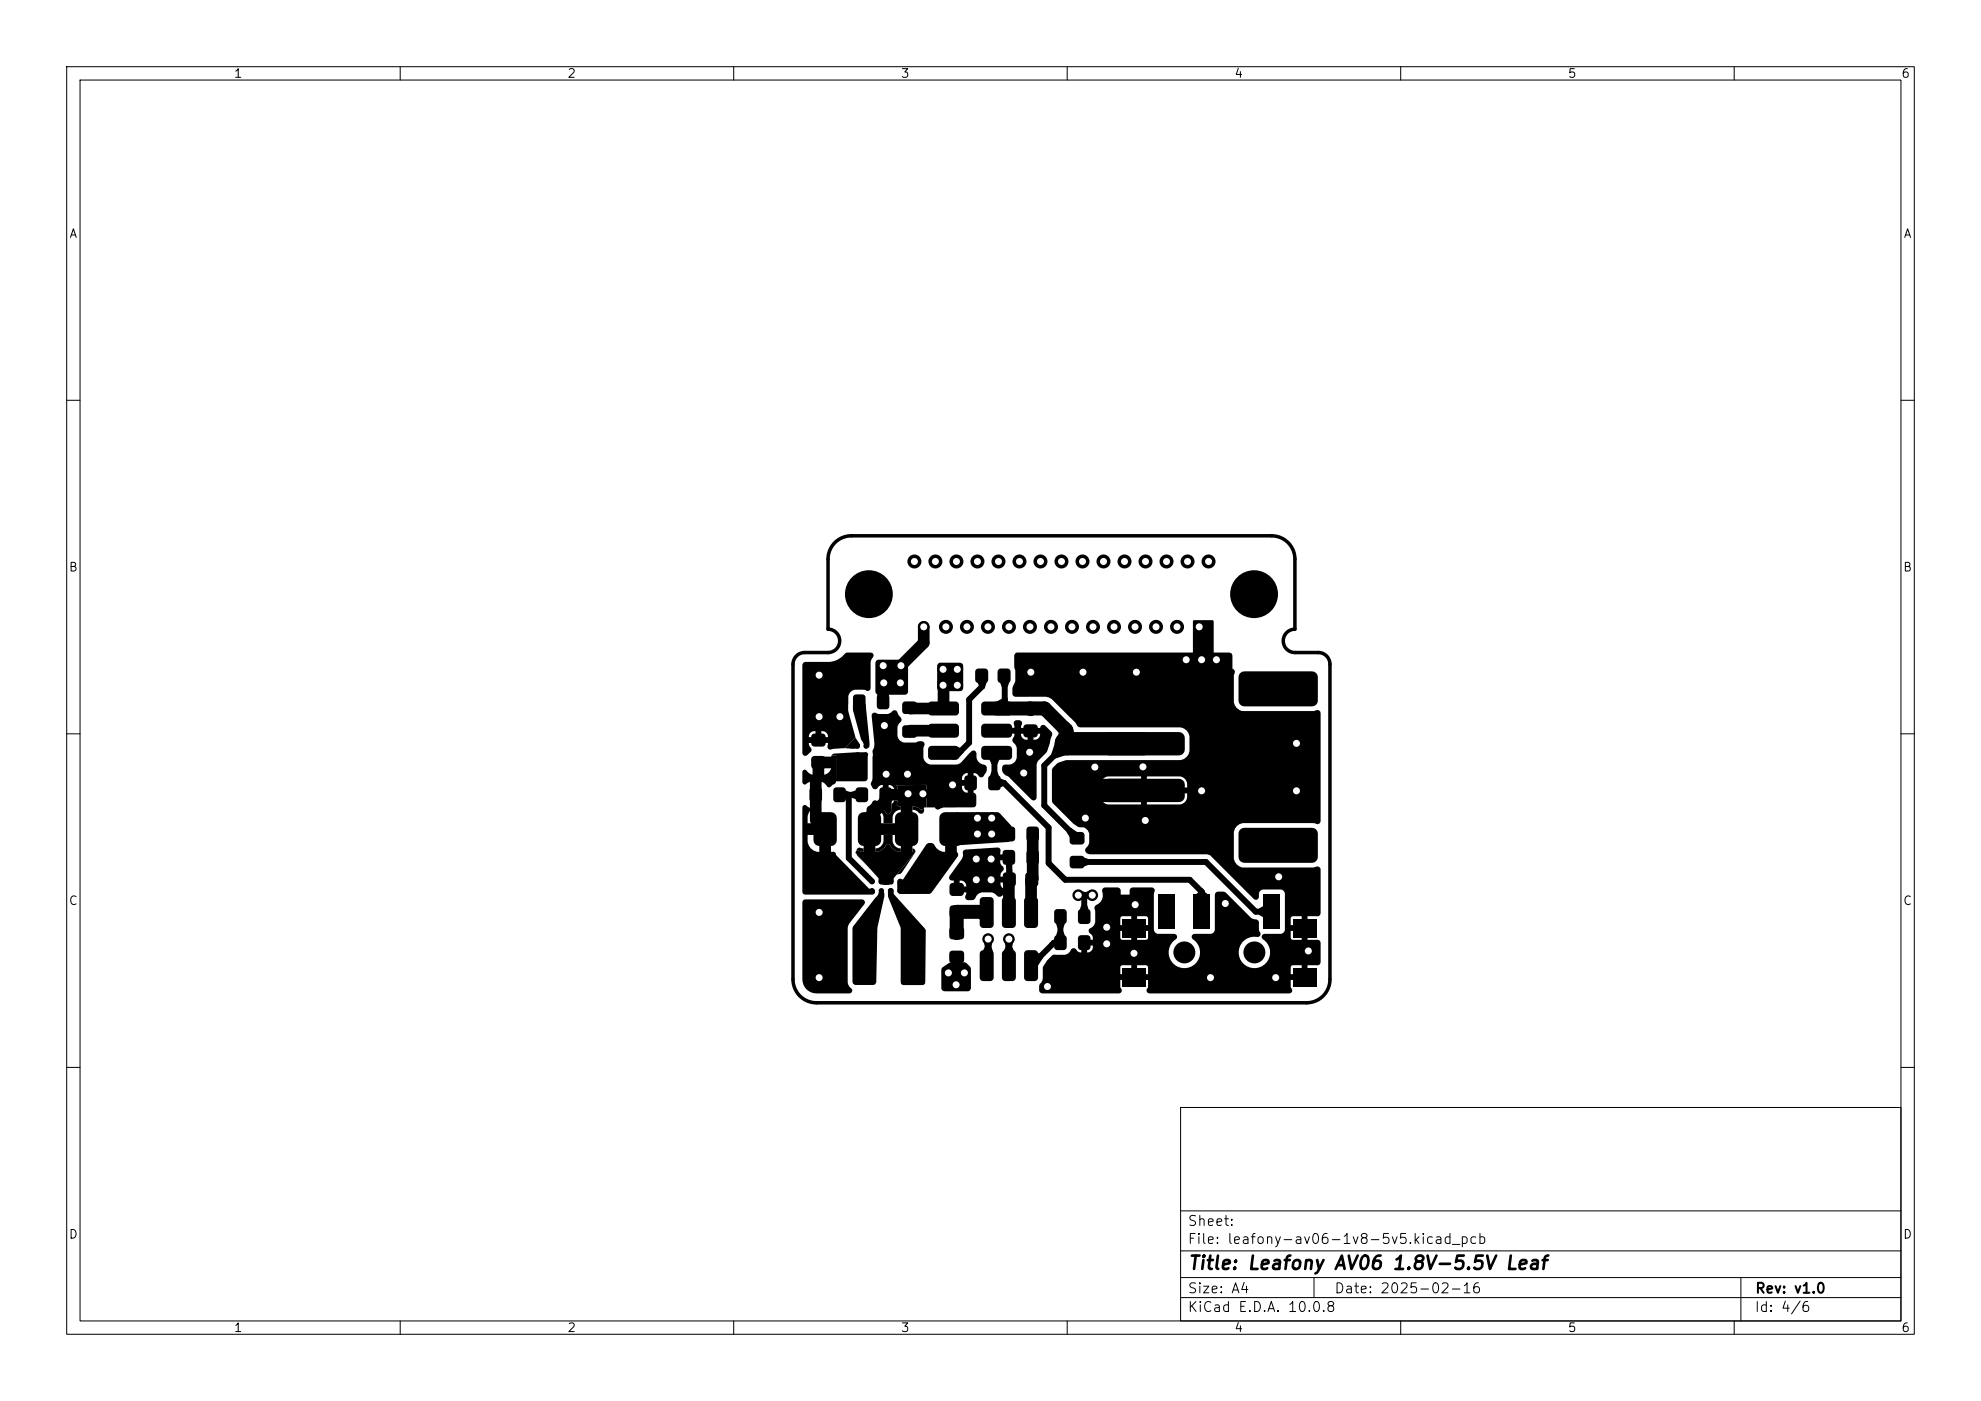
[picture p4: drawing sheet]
<svg xmlns="http://www.w3.org/2000/svg" width="297mm" height="210mm" viewBox="0 0 297 210" stroke-linecap="round" stroke-linejoin="round" font-family="sans-serif">
<defs><g id="words">
<text font-size="2" x="178" y="190.8">Title: Leafony AV06 1.8V-5.5V Leaf</text>
<g font-size="1.5">
<text x="178" y="184.1">Sheet:</text>
<text x="178" y="186.8">File: leafony-av06-1v8-5v5.kicad_pcb</text>
<text x="178" y="197">KiCad E.D.A. 10.0.8</text>
<text x="178" y="194.2">Size: A4</text>
<text x="200" y="194.2">Date: 2025-02-16</text>
<text x="263" y="197">Id: 4/6</text>
<text x="263" y="194.2">Rev: v1.0</text>
</g>
<g font-size="1.3">
<text x="35" y="12">1</text>
<text x="85" y="12">2</text>
<text x="135" y="12">3</text>
<text x="185" y="12">4</text>
<text x="235" y="12">5</text>
<text x="285" y="12">6</text>
<text x="10.3" y="36">A</text>
<text x="285.3" y="36">A</text>
<text x="10.2" y="86">B</text>
<text x="285.2" y="86">B</text>
<text x="10.2" y="136">C</text>
<text x="285.2" y="136">C</text>
<text x="10.2" y="186">D</text>
<text x="285.2" y="186">D</text>
<text x="35" y="200">1</text>
<text x="85" y="200">2</text>
<text x="135" y="200">3</text>
<text x="185" y="200">4</text>
<text x="235" y="200">5</text>
<text x="285" y="200">6</text>
</g>
</g></defs>
<g fill="none" stroke="#000" stroke-width=".15">
<path d="M10 10h277v190h-277zM12 12h273v186h-273zM60 10v2M110 10v2M160 10v2M210 10v2M260 10v2M10 60h2M285 60h2M10 110h2M285 110h2M10 160h2"/>
<path d="M177 166h108v32h-108zM285 160h2M60 198v2M110 198v2M160 198v2M177 194.5h108M177 191.5h108M177 187.5h108M177 181.5h108M197 191.5v3M210 198v2M260 198v2"/>
<path d="M261 191.5v6.5"/>
</g>
<g fill="none" stroke="#000" stroke-width=".7">
<circle cx="137.1" cy="84.2" r=".7"/>
<circle cx="140.2" cy="84.2" r=".7"/>
<circle cx="141.8" cy="94" r=".7"/>
<circle cx="143.4" cy="84.2" r=".7"/>
<circle cx="145" cy="94" r=".7"/>
<circle cx="146.5" cy="84.2" r=".7"/>
<circle cx="148.1" cy="94" r=".7"/>
<circle cx="149.7" cy="84.2" r=".7"/>
<circle cx="151.3" cy="94" r=".7"/>
<circle cx="152.8" cy="84.2" r=".7"/>
<circle cx="154.4" cy="94" r=".7"/>
<circle cx="156" cy="84.2" r=".7"/>
<circle cx="157.6" cy="94" r=".7"/>
<circle cx="159.1" cy="84.2" r=".7"/>
<circle cx="160.7" cy="94" r=".7"/>
<circle cx="162.3" cy="84.2" r=".7"/>
<circle cx="163.9" cy="94" r=".7"/>
<circle cx="165.4" cy="84.2" r=".7"/>
<circle cx="167" cy="94" r=".7"/>
<circle cx="168.6" cy="84.2" r=".7"/>
<circle cx="170.2" cy="94" r=".7"/>
<circle cx="171.7" cy="84.2" r=".7"/>
<circle cx="173.3" cy="94" r=".7"/>
<circle cx="174.9" cy="84.2" r=".7"/>
<circle cx="176.5" cy="94" r=".7"/>
<circle cx="178" cy="84.2" r=".7"/>
<circle cx="181.2" cy="84.2" r=".7"/>
</g>
<path d="M179 93.1h2.8v5.2h-2.8z" fill="#000" stroke="#000" stroke-width=".35"/>
<g fill="#000">
<path d="M120.5 99.3l.3-.1h3.8a3.1 3.1 0 0 0 2-1.1l.4-.3h3.5a.44 .44 0 0 1 .5 .3 .44 .44 0 0 1-.2 .5l-.3 .8v3.8a.43 .43 0 0 1-.3 .4 .43 .43 0 0 1-.4-.2 2.29 2.29 0 0 0-2.4 .5 2.46 2.46 0 0 0-.2 1.6v1.2l1.1 3.9-.1-.1-1.5 1.6-1.9 .2a.52 .52 0 0 1-.7-.1 .52 .52 0 0 1 0-.7v-.1h-2.8v.4a.75 .75 0 0 1 .2 1l-.3 .2a.47 .47 0 0 1-.5 .3 .47 .47 0 0 1-.4-.4v-2.5h1v.1h2.8a.82 .82 0 0 0-1-.9v.9h-.8v-.9a.84 .84 0 0 0-1 .8h-1v-10.7zM131.4 99l.3-.1h3.9l.4 .2 .1 .3v4.2l-.1 .4-.3 .1h-4l-.3-.1-.2-.3v-4.3zM140.7 99.5l.3-.2h2.9l.4 .2 .1 .3v3.3l-.2 .4-.3 .1h-2.9l-.4-.2-.1-.3v-3.3zM152.2 97.9l.3-.1h31.9l.4 .4v2l.2 .2 .1 .2-.1 .7v4a1.59 1.59 0 0 0 1.3 1.3h10.6l.6-.2 .4 .3 .1 16.4a.47 .47 0 0 1-.3 .4 .47 .47 0 0 1-.5-.1h-10.9a1.57 1.57 0 0 0-1.3 1.4v3.9a1.59 1.59 0 0 0 1.3 1.3h10.6l.6-.1a.46 .46 0 0 1 .5 .4v6.7l-.2 .2-.2 .1h-1.6v3.6h1.4a.49 .49 0 0 1 .6 .4v2.9l-.2 .4-.2 .1h-1.6l-.1 1.6-.7 .6h-1.7v1.1a.49 .49 0 0 1 .2 .5 .49 .49 0 0 1-.4 .4h-21.1a.51 .51 0 0 1-.1-.9v-1.1h-4.1v1a.79 .79 0 0 1 0 .9l-11.9 .1-.3-.3v-.8l.5-.9 .1-1.9h11.6v1h4.1v-1l-.1-.2-.2-.1h-1.3v1.3h-.9v-1.3h-1.3l-.2 .1-.1 .2h-11.6v-.1a4.9 4.9 0 0 1 1.5-1.8h1.7a1.24 1.24 0 0 0 1-.8 .54 .54 0 0 1 .9 .2l.3 .2 .3 .1v-.9h.9v.9h.1a.84 .84 0 0 0 .7-1.1h-.6l-.2 .2h-.9l.1-.4 .4-.5 .3-.1h.9v-.3h4.2l.1 .2 .2 .1h3.6l.2-.3v-1.1h-1.6v1.4h-.9v-1.4h-1.6v1.1h-4.2l-.2-.5-.3-.3a.5 .5 0 0 1 0-.5 .5 .5 0 0 1 .4-.3 1.32 1.32 0 0 0 .5-1.3h3.8v1h4.1v-1l-.2-.3-1.4-.1v1.4h-.9v-1.4h-1.3l-.2 .1-.1 .3h-3.8v-1.3a.5 .5 0 0 1 .2-.7 1.7 1.7 0 0 0 .8-2.2l.1-.3 .4-.2h1.9l.4 .4v.7h1.4v-.8l.3-.3h3.1a.65 .65 0 0 1 .2 1v5.6l.2 .2 .4 .2h2.5a.48 .48 0 0 1 .4 .5 .48 .48 0 0 1-.4 .4 2.36 2.36 0 0 0-.1 3.6 2.36 2.36 0 0 0 3.5-.3 2.36 2.36 0 0 0-.8-3.5 .44 .44 0 0 1 0-.5 .44 .44 0 0 1 .4-.2h2.4l.4-.2 .2-.2v-5.4l.2-.4 .2-.1h.9l.4 .1 3.8 3.8 .5 .2a.51 .51 0 0 1 .6 .5l.1 1.3a.5 .5 0 0 1 .1 .6 .5 .5 0 0 1-.6 .2 2.36 2.36 0 0 0-2.6 2.6 2.36 2.36 0 0 0 3.1 2h4.7v1h1.5l.2-.1v-1.2h-1.4l-.2 .1-.1 .2h-4.7l.4-.2a2.39 2.39 0 0 0 0-4.1v-.1h4.3l.1 .2 .2 .1h1.4v-1.4h-1.7v1.1h-4.3v-.4l.4-.2h2.4l.4-.2 .2-.4v-1.7h.9v1h1.7v-1.4h-1.4l-.2 .1-.1 .3h-.9v-3.7l-.2-.5-.4-.2h-2.6a.67 .67 0 0 0-.7 .7v.5a.45 .45 0 0 1-.7 .3l-6.6-6.6-.4-.1h-17.6a.65 .65 0 0 1-.7-.5 .65 .65 0 0 1 .4-.8 2.74 2.74 0 0 0 .2-1.9l-.5-.7a.95 .95 0 0 0-.9-.2l-1-.6-3-3a.99 .99 0 0 1-.2-.9h7.3l.1 .2a1.21 1.21 0 0 0 1 .9h11a1.33 1.33 0 0 0 .9-1.7h-6.1v1.7h-.8v-1.7h-6.1v.6h-7.3v-2h7.3v.5h13l-.1-.8a1.17 1.17 0 0 0-1-.8h-5v1.6h-.8v-1.6h-5.2a1.21 1.21 0 0 0-.9 1.1h-7.3l.1-2.2a2.65 2.65 0 0 1 2.1-1.4h17.1a1.58 1.58 0 0 0 1.3-1.3v-2.3a1.66 1.66 0 0 0-1.4-1.3h-15.1l-.2-.1-.5-.7-3.4-3.4-.4-.2-.5-.2-4.5 .1-.4-.2-.1-.3v-.8l.4-1.2-.1-3.7zM121.8 113.5l.3-.2h1.2a.49 .49 0 0 1 .5 .5v1a.49 .49 0 0 1-.5 .5h-1.2a.49 .49 0 0 1-.5-.5v-1zM121.8 110.1l.3-.1h1.2a.49 .49 0 0 1 .5 .4v1a.49 .49 0 0 1-.5 .5h-1.2a.49 .49 0 0 1-.5-.5v-1zM121.5 118.2l.3-.2h1a.47 .47 0 0 1 .4 .5v1.3a.47 .47 0 0 1-.4 .5h-1a.47 .47 0 0 1-.4-.5v-1.3zM120.4 115.4h.5l.4 .5 .5 .2v-.9h1.8v.9a1.3 1.3 0 0 0 1-.9h-2.8v-.6l.2-.2 .7-.1v-.6l.2-.2 1.7-.1v-.1h.8l-.1 3.8a.54 .54 0 0 1-.5 .5l-.3 .4a.4 .4 0 0 1-.6-.3l-.7-.5-.1 1.7-.3 .2h-1l-.3-.1-.1-.2v-1.6l-.4 .2a.4 .4 0 0 1-.4 .2 .4 .4 0 0 1-.3-.4v-1.5zM125.1 118.2l.3-.2h.9a.47 .47 0 0 1 .5 .5v1.3a.47 .47 0 0 1-.5 .5h-.9a.47 .47 0 0 1-.5-.5v-1.3zM125.9 119.1l.9-.6 .5 .2v.9l-.5 .2zM127.7 118.7l.6-.2 .9 .7-.9 .6-.6-.2zM126.6 112.1l1.6-1.6 .7 1.2a.48 .48 0 0 1-.5 .5z"/>
<path d="M128 105.3l.4-.1h.9l.4 .2 .1 .2 .6 6.1a.46 .46 0 0 1-.6 .5 .46 .46 0 0 1-.3-.6l-.4-.8-1.2-4.3v-.8zM124.7 113.1l.4-.1 3.2-.2h1.3l.4 .1 .1 .3v3.4l-.2 .4-.3 .1h-4.3l.1-3.8h-.7zM128 104.2l.4-.1h.9a.47 .47 0 0 1 .5 .5v1.3a.47 .47 0 0 1-.5 .4h-.9a.47 .47 0 0 1-.5-.4v-1.3zM128.4 118.2l.3-.2h1a.47 .47 0 0 1 .5 .5v1.3a.47 .47 0 0 1-.5 .5h-1a.47 .47 0 0 1-.4-.5v-1.3zM130.9 120.1a.54 .54 0 0 1 .8 .3l.2 .1 .1 .8 .2 .2h.4l.2 .3a.37 .37 0 0 0 .3 .2 .37 .37 0 0 0 .4-.2l.2-.5v-.8l.4-.5h.5v.2a.43 .43 0 0 0-.1 .5 .43 .43 0 0 0 .5 .2v.5a1.19 1.19 0 0 0-1.2 1.1v.9h-1.3a1.68 1.68 0 0 0-.5-1.8l-.6-.2-.6 .1v1.9l-.3 .1-.1 .2v.6h-.5v-3.1l.2-.3 .6-.4zM131.6 104.2l.3-.1h1a.47 .47 0 0 1 .4 .5v1.3a.47 .47 0 0 1-.4 .4h-1a.47 .47 0 0 1-.4-.4v-1.3zM132 118.2l.3-.2h1a.47 .47 0 0 1 .4 .5v1.3a.47 .47 0 0 1-.4 .5h-1a.47 .47 0 0 1-.5-.5v-1.3zM130.9 106.9l.2-.1 .7 .2h1.2l.6-.2 .3-.3a.43 .43 0 0 1 .7 .3l.1 .3a1.19 1.19 0 0 1 .4 1l-.4 .4a2.74 2.74 0 0 0-.1 1.9 1.17 1.17 0 0 0 1 .9h1.7a.83 .83 0 0 1 1.3 .2l-.1 .5a3 3 0 0 0 .2 2.1l.2 .3 .6 .2h4.1l.6-.4 1.4-1.6a.45 .45 0 0 1 .5-.1 .45 .45 0 0 1 .3 .4 1.27 1.27 0 0 0 1 1.7h.1a.83 .83 0 0 1 .1 1.4 .53 .53 0 0 1-.5 .5 .53 .53 0 0 1-.5-.4l-.3-.2h-.3v2.9l.3 .2 .1 .2-.1 1.6-.4 .2h-4.4l-.6 .3a.48 .48 0 0 1-.8-.3h-1.2v-2.9h5.3a.79 .79 0 0 0 .9 .7v-1h-.9v.3h-5.3v-.4h-4.5l.2 .6h-.5a.77 .77 0 0 0-.9-.6v.6h-.2l-.2 .2v.6h-.5v-1.4a.99 .99 0 0 0-.8 .5 .57 .57 0 0 1-.9-.4v-.4l.2-.8h13.4v.3h.9v-1h-.1a.79 .79 0 0 0-.8 .7h-13.4l.1-3.6a1.05 1.05 0 0 1 .2-1v-.7l-.4-4zM135.4 108.9l.3-.2h1.3a.47 .47 0 0 1 .5 .5v.9a.47 .47 0 0 1-.5 .5h-1.3a.47 .47 0 0 1-.4-.5v-.9zM135.4 105.3l.3-.2h1.3a.47 .47 0 0 1 .5 .5v1a.47 .47 0 0 1-.5 .4h-1.3a.47 .47 0 0 1-.4-.4v-1zM143.6 112l.3 .1 .6 .7-.9 .9-.8 .2zM139.3 112l.4-.2h3.6a.53 .53 0 0 1 .5 .5v1.1a.53 .53 0 0 1-.5 .5h-3.6a.53 .53 0 0 1-.6-.5v-1.1z"/>
<path d="M139.3 108.6l.4-.1h3.6a.53 .53 0 0 1 .5 .5v1.1a.53 .53 0 0 1-.5 .5h-3.6a.53 .53 0 0 1-.6-.5v-1.1zM139.3 105.3l.4-.1h3.6a.53 .53 0 0 1 .5 .5v1a.53 .53 0 0 1-.5 .6h-3.6a.53 .53 0 0 1-.6-.6v-1zM144.7 116.4l.3-.2h1a.47 .47 0 0 1 .5 .5v1.3a.47 .47 0 0 1-.5 .5h-1a.47 .47 0 0 1-.4-.5v-1.3zM147.2 101.3l.7 1-.4 .9-.6-.5-.1 .1-.2-.4zM146.3 100.4l.4-.2h1a.49 .49 0 0 1 .5 .5v1.2a.49 .49 0 0 1-.5 .5h-1a.49 .49 0 0 1-.5-.5v-1.2zM149.1 112.9l.7 1-.3 .6h-.9l-.2-.6zM148.7 115.7h.8l.2 .6-.6 1-.7-1zM148.3 116.4l.3-.2h1a.47 .47 0 0 1 .4 .5v1.3a.47 .47 0 0 1-.4 .5h-1a.47 .47 0 0 1-.5-.5v-1.3zM149.1 117.3l.9-.6 .9 .4-.6 .6 .1 .1-.3 .2zM150.6 101.3l.7 1-.2 .7h-.9l-.2-.6zM149.5 105.1l.8-.5h.7l.1 .4-.2 .3 .2 .2-1.6 .7zM149.7 100.4l.3-.2h1a.49 .49 0 0 1 .5 .5v1.2a.49 .49 0 0 1-.5 .5h-1a.49 .49 0 0 1-.4-.5v-1.2z"/>
<path d="M147.3 105.3l.3-.1h3.6a.53 .53 0 0 1 .5 .5v1a.53 .53 0 0 1-.5 .6h-3.6a.53 .53 0 0 1-.5-.6v-1zM147.3 108.6l.3-.1h3.6a.53 .53 0 0 1 .5 .5v1.1a.53 .53 0 0 1-.5 .5h-3.6a.53 .53 0 0 1-.5-.5v-1.1zM147.3 112l.3-.2h3.6a.53 .53 0 0 1 .5 .5v1.1a.53 .53 0 0 1-.5 .5h-3.6a.53 .53 0 0 1-.5-.5v-1.1zM149.7 109.2l2.4-.1v-.2a.64 .64 0 0 1 .3-.9h.4a.46 .46 0 0 1 .4 .2 .46 .46 0 0 1-.1 .5v.4h2.8a.46 .46 0 0 1 .3-.4 .46 .46 0 0 1 .5 .1l1 1 .1 .3-.4 1.1a3.8 3.8 0 0 1-1.8 2.8l-.2 .6v5a.45 .45 0 0 1-.8 .3l-3.3-3.4-.9-.6-.1-.3v-.6l.1-.3 .2-.1a1.49 1.49 0 0 0 1.8-1.1v-1.5l-.5-.8-.1-.4 .3-.7h1a.84 .84 0 0 0 1 .8h.8a.84 .84 0 0 0 1-.9h-1v.9h-.8v-.9l-2 .1v-.1l-2.3-.1a.43 .43 0 0 1-.3-.3 .43 .43 0 0 1 .2-.4zM153.6 108.7l.3-.1h1.2a.49 .49 0 0 1 .5 .5v.9a.49 .49 0 0 1-.5 .5h-1.2a.49 .49 0 0 1-.5-.5v-.9zM153.6 105.4l.3-.2h1.2a.49 .49 0 0 1 .5 .5v1a.49 .49 0 0 1-.5 .5h-1.2a.49 .49 0 0 1-.5-.5v-1zM158.2 111.4h1.7v1.8l-1.7 .5-.6-.6zM158.6 109.6l1.4-1.4a2.46 2.46 0 0 1 1.1 2l-1.2 1.2-1.2-1.2v-.4zM165.6 110l.7-.3h10.5a.87 .87 0 0 1 .8 .9v1.8a.87 .87 0 0 1-.8 .8h-10.5a.87 .87 0 0 1-.9-.8v-1.8zM165.6 117l.7-.3h10.5a.88 .88 0 0 1 .8 .9v1.8a.88 .88 0 0 1-.8 .8h-10.5a.88 .88 0 0 1-.9-.8v-1.8zM185.9 100.9l.7-.3h10.1a.88 .88 0 0 1 .9 .9v3.5a.88 .88 0 0 1-.9 .9h-10.1a.88 .88 0 0 1-.9-.9v-3.5zM120.4 120.7a1 1 0 0 1 1.1 .6l-.1 .3a2.23 2.23 0 0 0-.3 1.8h2.3l.2 .2 .1 .7h.6l.2 .1 .1 3.3a.48 .48 0 0 1 .5 0 .48 .48 0 0 1 .2 .4l5 5.1h.5a.44 .44 0 0 1 .4 .4 .44 .44 0 0 1-.4 .5h-10.1l-.3-.2-.1-7.9h.8a1.73 1.73 0 0 0 1.7 1.7v-2.5h-1.7v.8h-.8v-5z"/>
<path d="M122.2 122l.6-.3h1.8a.88 .88 0 0 1 .9 .9v3.3a.87 .87 0 0 1-.9 .9h-1.8a.87 .87 0 0 1-.8-.9v-3.3zM128.9 122l.6-.3h1.7a.88 .88 0 0 1 .9 .9v3.3a.87 .87 0 0 1-.9 .9h-1.7a.87 .87 0 0 1-.9-.9v-3.3zM128.6 127.2l.2-.1 .7 .1v.5l-.9-.2-.2 .1zM120.4 135l.3-.2h8.6a.43 .43 0 0 1 .3 .3 .43 .43 0 0 1 0 .4l-2.2 2.9-.3 .6v8.2l.3 .8a.49 .49 0 0 1 .4 .4 .49 .49 0 0 1-.5 .5h-5.3l-.9-.4-.6-.8-.2-.9zM128.4 128l1.7 1.9-1.5-1.6zM131.8 133.6a.43 .43 0 0 1 .5-.1 .43 .43 0 0 1 .3 .4v.5l-1.1 4.7-.2 8.2-.1 .2-.3 .1h-2.8l-.2-.1-.1-.3v-8.1l3.7-4.8zM132.5 125.2h1.3a1.56 1.56 0 0 0 .9 1.9l.3 .1v.5a1.74 1.74 0 0 1-1.6-1.1l-.3-.1-.2 .1a1.78 1.78 0 0 1-1.7 1.1v-.5a1.19 1.19 0 0 0 1.3-1.1zM133.3 133.2a.45 .45 0 0 1 .5 0 .45 .45 0 0 1 .2 .4v.4l4.8 5.4-.1 7.9-.1 .3-.3 .1h-2.9l-.3-.2-.1-8.4-1.8-4.6-.1-1zM136.8 127.2a.43 .43 0 0 1 .4 .6l-2 3-.8 .4 2.7-3.3-.3-.2zM136.8 120.9h.4l1 .5 .2-.1 .1-.3v.6a.45 .45 0 0 1-.7 .3 1.1 1.1 0 0 0-1-.5zM134.4 122l.6-.3h1.8a.88 .88 0 0 1 .9 .9v3.3a.87 .87 0 0 1-.9 .9h-1.8a.87 .87 0 0 1-.8-.9v-3.3zM132.1 119.2l.7-.1v-.5l.2-.3h1.6l-.2-.6h4.5v3.3h-.4l-.1 .3-.2 .1-1-.5h-.4v6.8l.3 .2-3.1 3.7-.1 .9-.7 .2h-.7a.72 .72 0 0 1-.8-.4v-.7l-3.5-3.8 .2-.2 .2-.1 .9 .2v-2.5h1.7v2.5a1.74 1.74 0 0 0 1.7-1.1l.2-.1 .3 .1a1.8 1.8 0 0 0 1.6 1.1v-2.5h-5.5l.1-.7 .3-.2h.5v-.6l.3-.3h4.3v-2.5a.44 .44 0 0 1-.5-.2 .44 .44 0 0 1 .1-.5v-.2h-.9v1.5a.87 .87 0 0 1-.7 .5l-.4-.5h-.4l-.2-.2-.1-1.8z"/>
<path d="M142.5 135.8l.3-.1h1.2a.49 .49 0 0 1 .5 .5v1a.49 .49 0 0 1-.5 .5h-1.2a.49 .49 0 0 1-.5-.5v-1zM142.5 132.5l.3-.2h1.2a.49 .49 0 0 1 .5 .5v1a.49 .49 0 0 1-.5 .5h-1.2a.49 .49 0 0 1-.5-.5v-1zM138.9 126.5a.81 .81 0 0 1 1.2 .2 1.68 1.68 0 0 0 1.4 1h.2v-3.1l.4-.3h1l.3 .4v3l.3 .5-4 5.6-.4 .2h-4.5l-.3-.4 .1-1.5 .3-.3h.5zM141.1 122l.6-.3h1.7a.88 .88 0 0 1 .9 .9v3.3a.87 .87 0 0 1-.9 .9h-1.7a.87 .87 0 0 1-.9-.9v-3.3zM147 134.6l.4-.1h1.1a.53 .53 0 0 1 .5 .5v3.6a.53 .53 0 0 1-.5 .5h-1.1a.53 .53 0 0 1-.5-.5v-3.6zM143.3 121.7l6.4 .1 1.9 2.1-.1 2-.4 .3-7.7 .5zM144.5 127.4l5.1-.4a.52 .52 0 0 1 .4 .8v.3l1.1 .1 .6 .7 .1 4.4 .2 .4-.3 .4v2.2a.44 .44 0 0 1-.4 .4 .44 .44 0 0 1-.5-.4v-2.2l-.4 .1-.4 .2-.5-.1a1.21 1.21 0 0 0-.9-.5h-1.3a1.38 1.38 0 0 0-1.1 .9l-.4 .2a1.02 1.02 0 0 1-1-.1l-.1-.3 .2-.7-1.3-.1-.5-.6-.1-.4h.9l.1 .2h.9l-.1-.4h5.2a.89 .89 0 0 0 .7 .8h.2v-1h-.9v.2h-5.2a.85 .85 0 0 0-.9-.5v.7h-.9v-.7a.6 .6 0 0 1-.7-.5l1.6-2.3h6.1l.2 .6a.49 .49 0 0 1 .3 .4 .49 .49 0 0 1-.3 .4l-.2 .3v.5h.9l-.1-2.3-.2-.1h-.6v.2h-6.1a1.72 1.72 0 0 0 .5-1.6zM150.5 124l.3-.1h.9a.47 .47 0 0 1 .5 .5v1.3a.47 .47 0 0 1-.5 .4h-.9a.47 .47 0 0 1-.5-.4v-1.3zM150.4 134.6l.3-.1h1.1a.53 .53 0 0 1 .5 .5v3.6a.53 .53 0 0 1-.5 .5h-1.1a.53 .53 0 0 1-.5-.5v-3.6zM150.5 127.5l.3-.1h.9a.47 .47 0 0 1 .5 .5v1.3a.47 .47 0 0 1-.5 .4h-.9a.47 .47 0 0 1-.5-.4v-1.3zM150.5 130.9l.3-.1h1a.49 .49 0 0 1 .5 .4v1.2a.49 .49 0 0 1-.5 .5h-1a.49 .49 0 0 1-.5-.5v-1.2zM154 124l.4-.1h.9a.47 .47 0 0 1 .5 .5v1.3a.47 .47 0 0 1-.5 .4h-.9a.47 .47 0 0 1-.5-.4v-1.3z"/>
<path d="M153.7 134.6l.4-.1h1a.53 .53 0 0 1 .5 .5v3.6a.53 .53 0 0 1-.5 .5h-1a.53 .53 0 0 1-.6-.5v-3.6zM153.9 130.9l.3-.1h1a.49 .49 0 0 1 .5 .4v1.2a.49 .49 0 0 1-.5 .5h-1a.49 .49 0 0 1-.5-.5v-1.2zM154 127.5l.4-.1h.9a.47 .47 0 0 1 .5 .5v1.3a.47 .47 0 0 1-.5 .4h-.9a.47 .47 0 0 1-.5-.4v-1.3zM159 137.4l.6 1.1-.2 .6h-.8l-.3-.6zM158.6 139.6h.8l.2 .6-.6 1.1-.7-1.1zM158.2 136.4l.3-.1h1a.47 .47 0 0 1 .4 .4v1.3a.47 .47 0 0 1-.4 .5h-1a.47 .47 0 0 1-.5-.5v-1.3zM159.9 124.7l.7-.6 .9 .6v.9l-1.1-.1zM160.5 124.8l.3-.1h1.3a.47 .47 0 0 1 .5 .5v.9a.47 .47 0 0 1-.5 .5h-1.3a.47 .47 0 0 1-.4-.5v-.9zM160.5 128.4l.3-.1h1.3a.47 .47 0 0 1 .5 .5v.9a.47 .47 0 0 1-.5 .5h-1.3a.47 .47 0 0 1-.4-.5v-.9zM161.7 134.2l.6-.6 .7 .1v.9l-.7 .2zM161.5 129.2l1.1-.6 .6 .2v.8l-.6 .3zM162.1 135.7h.9l.2 .6-.6 1.1-.7-1.1z"/>
<path d="M162.4 133.8l.8-.2 .6 .6-.7 .6-.7-.2zM161.7 136.4l.4-.1h.9a.47 .47 0 0 1 .5 .4v1.3a.47 .47 0 0 1-.5 .5h-.9a.47 .47 0 0 1-.5-.5v-1.3zM168.3 137.7h3.5v2.8h-3.5zM173.7 134h2.5v5.3h-2.5zM180.2 133.1l.9 .9-.9 2.6-.9-2.5zM178.9 134h2.5v5.3h-2.5zM188.7 136.2l.8-.4 1.2 .9-1.3 .8-.7-.4zM189.4 134h2.5v5.3h-2.5zM185.9 124.3l.7-.2h10.1a.88 .88 0 0 1 .9 .9v3.5a.88 .88 0 0 1-.9 .8h-10.1a.88 .88 0 0 1-.9-.8v-3.5zM193.9 137.7h3.4v2.8h-3.4zM128.2 139.6h3v7.7h-3zM135.4 139.6h3v7.7h-3z"/>
<path d="M142.5 142.6l.3-.1h1.3a.47 .47 0 0 1 .5 .5v.9a.47 .47 0 0 1-.5 .5h-1.3a.47 .47 0 0 1-.5-.5v-.9zM142.5 139.1l.3-.2h1.3a.47 .47 0 0 1 .5 .5v.9a.47 .47 0 0 1-.5 .5h-1.3a.47 .47 0 0 1-.5-.5v-.9zM141.3 145l1.2-.7 2-.1 .4 .2a1.27 1.27 0 0 1 .7 .9v2.8l-.2 .4-.3 .1h-3.5l-.4-.2-.1-.3v-2.7zM148.1 140.8l.7 .6-.2 .7h-.9l-.2-.7zM147 142.6l.4-.2h1.1a.53 .53 0 0 1 .5 .6v3.5a.53 .53 0 0 1-.5 .6h-1.1a.53 .53 0 0 1-.5-.6v-3.5zM147.7 141.8h.9l.3 .9-.8 2-.7-2.2zM151.2 140.8l.7 .6-.2 .7h-.9l-.1-.7zM150.8 141.8h.9l.3 .7-.7 2.2-.8-2.2zM150.4 142.6l.3-.2h1.1a.53 .53 0 0 1 .5 .6v3.5a.53 .53 0 0 1-.5 .6h-1.1a.53 .53 0 0 1-.5-.6v-3.5zM153.7 142.6l.4-.2h1a.53 .53 0 0 1 .5 .6v3.5a.53 .53 0 0 1-.5 .6h-1a.53 .53 0 0 1-.6-.6v-3.5zM155.6 142.8l.8 .8-.8 1.1h-1zM158.2 140.3l.3-.1h1a.47 .47 0 0 1 .4 .5v1.2a.47 .47 0 0 1-.4 .5h-1a.47 .47 0 0 1-.5-.5v-1.2z"/>
<path d="M157.4 141.4l.3-.4 .3-.1 .1-.2 .9 .6-.9 .6-.1-.2-.1 .3zM161.7 140.3l.4-.1h.9a.47 .47 0 0 1 .5 .5v1.2a.47 .47 0 0 1-.5 .5h-.9a.47 .47 0 0 1-.5-.5v-1.2zM168.3 145h3.5v2.9h-3.5zM193.9 145h3.4v2.9h-3.4z"/>
<circle cx="132.4" cy="99.8" r=".87"/>
<circle cx="135.1" cy="99.8" r=".87"/>
<circle cx="137.1" cy="84.2" r=".87"/>
<circle cx="138.5" cy="94" r=".87"/>
<circle cx="140.2" cy="84.2" r=".87"/>
<circle cx="141.8" cy="94" r=".87"/>
<circle cx="143.4" cy="84.2" r=".87"/>
<circle cx="145" cy="94" r=".87"/>
<circle cx="146.5" cy="84.2" r=".87"/>
<circle cx="148.1" cy="94" r=".87"/>
<circle cx="149.7" cy="84.2" r=".87"/>
<circle cx="151.3" cy="94" r=".87"/>
<circle cx="152.8" cy="84.2" r=".87"/>
<circle cx="154.4" cy="94" r=".87"/>
<circle cx="156" cy="84.2" r=".87"/>
<circle cx="157.6" cy="94" r=".87"/>
<circle cx="159.1" cy="84.2" r=".87"/>
<circle cx="160.7" cy="94" r=".87"/>
<circle cx="162.3" cy="84.2" r=".87"/>
<circle cx="163.9" cy="94" r=".87"/>
<circle cx="165.4" cy="84.2" r=".87"/>
<circle cx="167" cy="94" r=".87"/>
<circle cx="168.6" cy="84.2" r=".87"/>
<circle cx="170.2" cy="94" r=".87"/>
<circle cx="171.7" cy="84.2" r=".87"/>
<circle cx="173.3" cy="94" r=".87"/>
<circle cx="174.9" cy="84.2" r=".87"/>
<circle cx="176.5" cy="94" r=".87"/>
<circle cx="177.8" cy="98.9" r=".87"/>
<circle cx="178" cy="84.2" r=".87"/>
<circle cx="179.8" cy="94" r=".87"/>
<circle cx="180.1" cy="98.9" r=".87"/>
<circle cx="181.2" cy="84.2" r=".87"/>
<circle cx="182.4" cy="98.9" r=".87"/>
<circle cx="122.8" cy="107.4" r=".87"/>
<circle cx="122.8" cy="101.2" r=".87"/>
<circle cx="125.9" cy="107.4" r=".87"/>
<circle cx="128.6" cy="113.1" r=".35"/>
<circle cx="128.6" cy="111.9" r=".35"/>
<circle cx="129.8" cy="113.1" r=".35"/>
<circle cx="129.8" cy="111.9" r=".35"/>
<circle cx="132.5" cy="102.4" r=".87"/>
<circle cx="132.6" cy="108.8" r=".87"/>
<circle cx="132.9" cy="116.1" r=".87"/>
<circle cx="135" cy="102.4" r=".87"/>
<circle cx="136.1" cy="116.1" r=".87"/>
<circle cx="136.1" cy="119" r=".87"/>
<circle cx="138.4" cy="119" r=".87"/>
<circle cx="141.4" cy="100.3" r=".87"/>
<circle cx="141.4" cy="102.7" r=".87"/>
<circle cx="142.8" cy="117.7" r=".87"/>
<circle cx="143.5" cy="100.3" r=".87"/>
<circle cx="143.5" cy="102.7" r=".87"/>
<circle cx="153.5" cy="115.9" r=".87"/>
<circle cx="154.4" cy="112.8" r=".87"/>
<circle cx="154.5" cy="100.8" r=".87"/>
<circle cx="159.9" cy="118.9" r="1.75"/>
<circle cx="159.9" cy="111.4" r="1.75"/>
<circle cx="162.4" cy="100.8" r=".87"/>
<circle cx="164.1" cy="115" r=".87"/>
<circle cx="170.4" cy="100.8" r=".87"/>
<circle cx="171.4" cy="114.9" r=".87"/>
<circle cx="180.1" cy="118.5" r=".87"/>
<circle cx="194.4" cy="111.4" r=".87"/>
<circle cx="194.4" cy="118.5" r=".87"/>
<circle cx="122.8" cy="136.8" r=".87"/>
<circle cx="130.7" cy="132.1" r=".4"/>
<circle cx="130.7" cy="133.5" r=".4"/>
<circle cx="132.1" cy="132.1" r=".4"/>
<circle cx="132.1" cy="133.5" r=".4"/>
<circle cx="133.5" cy="132.1" r=".4"/>
<circle cx="133.5" cy="133.5" r=".4"/>
<circle cx="134.9" cy="132.1" r=".4"/>
<circle cx="134.9" cy="133.5" r=".4"/>
<circle cx="146.4" cy="131.9" r=".87"/>
<circle cx="146.4" cy="128.8" r=".87"/>
<circle cx="146.5" cy="125" r=".87"/>
<circle cx="146.5" cy="122.6" r=".87"/>
<circle cx="148.6" cy="131.9" r=".87"/>
<circle cx="148.6" cy="128.8" r=".87"/>
<circle cx="148.7" cy="125" r=".87"/>
<circle cx="148.7" cy="122.6" r=".87"/>
<circle cx="161.7" cy="134.2" r=".87"/>
<circle cx="162.7" cy="122.6" r=".87"/>
<circle cx="163.8" cy="134.2" r=".87"/>
<circle cx="165.9" cy="139" r=".87"/>
<circle cx="170.2" cy="135.6" r=".87"/>
<circle cx="171.7" cy="123" r=".87"/>
<circle cx="183.7" cy="135.4" r=".87"/>
<circle cx="191.7" cy="131.4" r=".87"/>
<circle cx="122.8" cy="146.5" r=".87"/>
<circle cx="142.2" cy="145.8" r=".87"/>
<circle cx="143.3" cy="147.6" r=".87"/>
<circle cx="144.6" cy="145.8" r=".87"/>
<circle cx="148.1" cy="140.8" r=".87"/>
<circle cx="151.3" cy="140.8" r=".87"/>
<circle cx="157" cy="147.9" r=".87"/>
<circle cx="165.9" cy="141.5" r=".87"/>
<circle cx="170" cy="142.9" r=".87"/>
<circle cx="181.5" cy="146.5" r=".87"/>
<circle cx="191.3" cy="146.5" r=".87"/>
<circle cx="196.2" cy="142.5" r=".87"/>
</g>
<path d="M159.9 111.4l11.6 .1M171.5 118.5h-11.8" fill="none" stroke="#000" stroke-width="3.5"/>
<g fill="none" stroke="#000" stroke-width=".89">
<path d="M125.9 119.1h3.3M127.3 119.1v9.5l3.4 3.5M147.2 101.3l.1 .1v1.5l-2 2v6.4l-1.5 1.6h-2.3M149.4 112.9l-.3 .3v4.2h1.4l6.7 6.7v5.3l2.5 2.5h18.7l1.8 1.8v3M150.5 101.3l.1 .1v3.6l-1.2 1.2M159.9 111.4l-3.3 3.3v6l4.9 5M147.9 136.8l-.7 .7M151.3 128.5v3.4M159 137.4v3.9h-1l-3.4 3.4M161.5 129.2h19.3l7.5 7.5h2.4M161.7 134.2h2.1M162.7 134.2l-.1 .2v3"/>
<path d="M148.1 140.8v3.7l-.2 .2M151.3 140.8v3.9"/>
</g>
<path d="M138.5 94v2.4l-3.4 3.4M122.3 119.1v3.8l1.4 1.4M132.5 102.4l-.1 .1v2.7M132.8 119.1v.9l-2.4 2.5v1.8M141.5 109.5h-5l-.1 .2M141.6 102.2l-.1 .1v3.9h-5l-.1-.1M145.8 124.2l-3.2 .1 .7 .7M151.3 131.9v4.9M154.8 125v6.7l-.2 .2v4.9" fill="none" stroke="#000" stroke-width="1.7"/>
<path d="M149.4 106.2h5l.1 .1M154.5 106.2h2.1l3.3 3.3v1.9M147.1 136.7h-3.7v3.2" fill="none" stroke="#000" stroke-width="2.1"/>
<path d="M125.2 81.3a3.5 3.5 0 0 1 2.4-1h63a3.5 3.5 0 0 1 3.5 3.5v10.5a1.75 1.75 0 0 0-1.7 1.8 1.75 1.75 0 0 0 1.7 1.7h3.5a1.75 1.75 0 0 1 1.8 1.8v47.2a3.5 3.5 0 0 1-3.5 3.5h-73.5a3.5 3.5 0 0 1-3.5-3.5v-47.2a1.75 1.75 0 0 1 1.7-1.8h3.5a1.75 1.75 0 0 0 1.8-1.7 1.75 1.75 0 0 0-1.8-1.8v-10.5a3.5 3.5 0 0 1 1.1-2.5z" fill="none" stroke="#000" stroke-width=".53"/>
<g fill="#fff">
<circle cx="142.8" cy="117.7" r=".53"/>
<circle cx="182.4" cy="98.9" r=".53"/>
<circle cx="194.4" cy="111.4" r=".53"/>
<circle cx="122.8" cy="107.4" r=".53"/>
<circle cx="136.1" cy="116.1" r=".53"/>
<circle cx="162.7" cy="122.6" r=".53"/>
<circle cx="191.7" cy="131.4" r=".53"/>
<circle cx="171.7" cy="123" r=".53"/>
<circle cx="177.8" cy="98.9" r=".53"/>
<circle cx="181.5" cy="146.5" r=".53"/>
<circle cx="180.1" cy="98.9" r=".53"/>
<circle cx="162.4" cy="100.8" r=".53"/>
<circle cx="196.2" cy="142.5" r=".53"/>
<circle cx="180.1" cy="118.5" r=".53"/>
<circle cx="183.7" cy="135.4" r=".53"/>
<circle cx="170.2" cy="135.6" r=".53"/>
<circle cx="170" cy="142.9" r=".53"/>
<circle cx="191.3" cy="146.5" r=".53"/>
<circle cx="136.1" cy="119" r=".53"/>
<circle cx="157" cy="147.9" r=".53"/>
<circle cx="122.8" cy="146.5" r=".53"/>
<circle cx="148.6" cy="128.8" r=".53"/>
<circle cx="179.8" cy="94" r=".52"/>
<circle cx="194.4" cy="118.5" r=".53"/>
<circle cx="146.4" cy="128.8" r=".53"/>
<circle cx="122.8" cy="101.2" r=".53"/>
<circle cx="132.9" cy="116.1" r=".53"/>
<circle cx="165.9" cy="139" r=".53"/>
<circle cx="148.6" cy="131.9" r=".53"/>
<circle cx="122.8" cy="136.8" r=".53"/>
<circle cx="170.4" cy="100.8" r=".53"/>
<circle cx="132.6" cy="108.8" r=".53"/>
<circle cx="125.9" cy="107.4" r=".53"/>
<circle cx="164.1" cy="115" r=".53"/>
<circle cx="171.4" cy="114.9" r=".52"/>
<circle cx="138.4" cy="119" r=".53"/>
<circle cx="146.4" cy="131.9" r=".53"/>
<circle cx="154.5" cy="100.8" r=".53"/>
<circle cx="165.9" cy="141.5" r=".53"/>
<circle cx="154.4" cy="112.8" r=".53"/>
<circle cx="153.5" cy="115.9" r=".53"/>
<circle cx="174.9" cy="84.2" r=".53"/>
<circle cx="146.5" cy="122.6" r=".53"/>
<circle cx="143.5" cy="102.7" r=".53"/>
<circle cx="143.5" cy="100.3" r=".53"/>
<circle cx="141.4" cy="100.3" r=".53"/>
<circle cx="148.7" cy="125" r=".53"/>
<circle cx="141.4" cy="102.7" r=".53"/>
<circle cx="146.5" cy="125" r=".53"/>
<circle cx="148.7" cy="122.6" r=".53"/>
<circle cx="159.1" cy="84.2" r=".53"/>
<circle cx="154.4" cy="94" r=".52"/>
<circle cx="165.4" cy="84.2" r=".52"/>
<circle cx="181.2" cy="84.2" r=".53"/>
<circle cx="163.9" cy="94" r=".52"/>
<circle cx="148.1" cy="94" r=".52"/>
<circle cx="143.3" cy="147.6" r=".53"/>
<circle cx="163.8" cy="134.2" r=".52"/>
<circle cx="135.1" cy="99.8" r=".53"/>
<circle cx="142.2" cy="145.8" r=".53"/>
<circle cx="135" cy="102.4" r=".53"/>
<circle cx="132.4" cy="99.8" r=".53"/>
<circle cx="144.6" cy="145.8" r=".53"/>
<circle cx="138.5" cy="94" r=".53"/>
<circle cx="132.5" cy="102.4" r=".53"/>
<circle cx="161.7" cy="134.2" r=".53"/>
<circle cx="141.8" cy="94" r=".52"/>
<circle cx="170.2" cy="94" r=".52"/>
<circle cx="160.7" cy="94" r=".53"/>
<circle cx="151.3" cy="94" r=".53"/>
<circle cx="157.6" cy="94" r=".52"/>
<circle cx="140.2" cy="84.2" r=".52"/>
<circle cx="152.8" cy="84.2" r=".53"/>
<circle cx="143.4" cy="84.2" r=".52"/>
<circle cx="167" cy="94" r=".53"/>
<circle cx="137.1" cy="84.2" r=".53"/>
<circle cx="162.3" cy="84.2" r=".52"/>
<circle cx="156" cy="84.2" r=".52"/>
<circle cx="145" cy="94" r=".53"/>
<circle cx="168.6" cy="84.2" r=".53"/>
<circle cx="171.7" cy="84.2" r=".52"/>
<circle cx="178" cy="84.2" r=".52"/>
<circle cx="148.1" cy="140.8" r=".53"/>
<circle cx="173.3" cy="94" r=".53"/>
<circle cx="176.5" cy="94" r=".52"/>
<circle cx="151.3" cy="140.8" r=".53"/>
<circle cx="146.5" cy="84.2" r=".53"/>
<circle cx="149.7" cy="84.2" r=".52"/>
</g>
<g fill="#000">
<circle cx="130.3" cy="89.1" r="3.6"/>
<circle cx="188" cy="89.1" r="3.6"/>
<circle cx="177.6" cy="142.8" r="1.64"/>
<circle cx="188.1" cy="142.8" r="1.64"/>
</g>
<use href="#words"/>
</svg>
